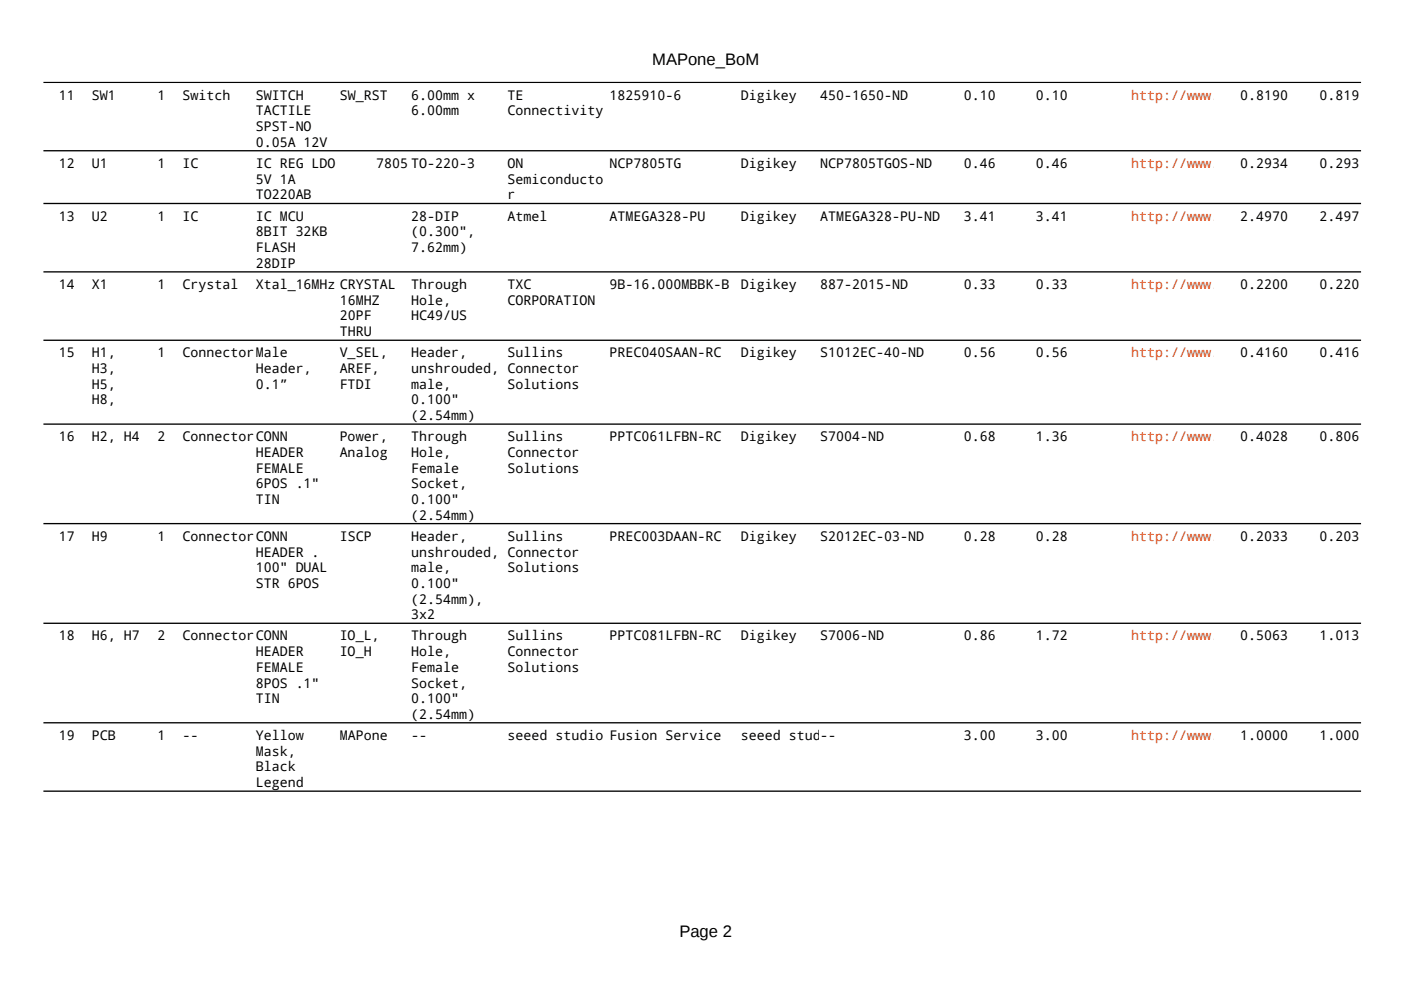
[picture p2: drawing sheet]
<svg xmlns="http://www.w3.org/2000/svg" width="297mm" height="210mm" viewBox="0 0 297 210" stroke-linecap="round" stroke-linejoin="round" font-family="sans-serif">
<defs><g id="words">
<g font-size="3.5">
<text x="138.3" y="13.7">MAPone_BoM</text>
<text x="144" y="198.7">Page 2</text>
</g>
<g font-size="2.8">
<text x="12.5" y="21.1">11</text>
<text x="19.5" y="21.1">SW1</text>
<text x="33.4" y="21.1">1</text>
<text x="38.7" y="21.1">Switch</text>
<text x="54.2" y="21.2">SWITCH</text>
<text x="72" y="21.1">SW_RST</text>
<text x="87.2" y="21.1">6.00mm x</text>
<text x="107.6" y="21.1">TE</text>
<text x="129.3" y="21.1">1825910-6</text>
<text x="157.1" y="21.1">Digikey</text>
<text x="173.9" y="21.1">450-1650-ND</text>
<text x="204.4" y="21.1">0.10</text>
<text x="219.6" y="21.1">0.10</text>
<text x="262.9" y="21.1">0.8190</text>
<text x="279.8" y="21.1">0.819</text>
<text x="54.2" y="24.5">TACTILE</text>
<text x="54.2" y="27.8">SPST-NO</text>
<text x="87.2" y="24.4">6.00mm</text>
<text x="107.6" y="24.4">Connectivity</text>
<text x="12.5" y="35.6">12</text>
<text x="19.5" y="35.6">U1</text>
<text x="33.4" y="35.6">1</text>
<text x="38.7" y="35.6">IC</text>
<text x="54.2" y="31.1">0.05A 12V</text>
<text x="54.2" y="35.7">IC REG LDO</text>
<text x="79.7" y="35.6">7805 TO-220-3</text>
<text x="107.6" y="35.7">ON</text>
<text x="129.3" y="35.6">NCP7805TG</text>
<text x="157.1" y="35.6">Digikey</text>
<text x="173.9" y="35.6">NCP7805TGOS-ND</text>
<text x="204.4" y="35.6">0.46</text>
<text x="219.6" y="35.6">0.46</text>
<text x="262.9" y="35.6">0.2934</text>
<text x="279.8" y="35.6">0.293</text>
<text x="54.2" y="39">5V 1A</text>
<text x="107.6" y="39">Semiconducto</text>
<text x="12.5" y="46.8">13</text>
<text x="19.5" y="46.8">U2</text>
<text x="33.4" y="46.8">1</text>
<text x="38.7" y="46.8">IC</text>
<text x="54.2" y="42.3">TO220AB</text>
<text x="54.2" y="46.8">IC MCU</text>
<text x="87.2" y="46.8">28-DIP</text>
<text x="107.6" y="46.8">Atmel</text>
<text x="107.6" y="42.3">r</text>
<text x="129.3" y="46.8">ATMEGA328-PU</text>
<text x="157.1" y="46.8">Digikey</text>
<text x="173.9" y="46.8">ATMEGA328-PU-ND</text>
<text x="204.4" y="46.8">3.41</text>
<text x="219.6" y="46.8">3.41</text>
<text x="262.9" y="46.8">2.4970</text>
<text x="279.8" y="46.8">2.497</text>
<text x="54.2" y="50.1">8BIT 32KB</text>
<text x="54.2" y="53.4">FLASH</text>
<text x="87.2" y="50.1">(0.300&quot;,</text>
<text x="87.2" y="53.4">7.62mm)</text>
<text x="54.2" y="56.8">28DIP</text>
<text x="12.5" y="61.3">14</text>
<text x="19.5" y="61.3">X1</text>
<text x="33.4" y="61.3">1</text>
<text x="38.7" y="61.3">Crystal</text>
<text x="54.2" y="61.3">Xtal_16MHz CRYSTAL</text>
<text x="72" y="64.6">16MHZ</text>
<text x="87.2" y="61.3">Through</text>
<text x="87.2" y="64.6">Hole,</text>
<text x="107.6" y="61.3">TXC</text>
<text x="107.6" y="64.6">CORPORATION</text>
<text x="129.3" y="61.3">9B-16.000MBBK-B</text>
<text x="157.1" y="61.3">Digikey</text>
<text x="173.9" y="61.3">887-2015-ND</text>
<text x="204.4" y="61.3">0.33</text>
<text x="219.6" y="61.3">0.33</text>
<text x="262.9" y="61.3">0.2200</text>
<text x="279.8" y="61.3">0.220</text>
<text x="72" y="67.9">20PF</text>
<text x="72" y="71.3">THRU</text>
<text x="87.2" y="67.9">HC49/US</text>
<text x="12.5" y="75.8">15</text>
<text x="19.5" y="75.8">H1,</text>
<text x="33.4" y="75.8">1</text>
<text x="38.7" y="75.8">ConnectorMale</text>
<text x="72" y="75.8">V_SEL,</text>
<text x="87.2" y="75.8">Header,</text>
<text x="107.6" y="75.8">Sullins</text>
<text x="129.3" y="75.8">PREC040SAAN-RC</text>
<text x="157.1" y="75.8">Digikey</text>
<text x="173.9" y="75.8">S1012EC-40-ND</text>
<text x="204.4" y="75.8">0.56</text>
<text x="219.6" y="75.8">0.56</text>
<text x="262.9" y="75.8">0.4160</text>
<text x="279.8" y="75.8">0.416</text>
<text x="19.5" y="79.1">H3,</text>
<text x="19.5" y="82.4">H5,</text>
<text x="54.2" y="79.1">Header,</text>
<text x="54.2" y="82.4">0.1”</text>
<text x="72" y="79.1">AREF,</text>
<text x="72" y="82.4">FTDI</text>
<text x="87.2" y="79.1">unshrouded, Connector</text>
<text x="87.2" y="82.4">male,</text>
<text x="107.6" y="82.4">Solutions</text>
<text x="19.5" y="85.8">H8,</text>
<text x="87.2" y="85.8">0.100&quot;</text>
<text x="87.2" y="89.1">(2.54mm)</text>
<text x="12.5" y="93.6">16</text>
<text x="19.5" y="93.6">H2, H4</text>
<text x="33.4" y="93.6">2</text>
<text x="38.7" y="93.6">ConnectorCONN</text>
<text x="72" y="93.6">Power,</text>
<text x="87.2" y="93.6">Through</text>
<text x="107.6" y="93.6">Sullins</text>
<text x="129.3" y="93.6">PPTC061LFBN-RC</text>
<text x="157.1" y="93.6">Digikey</text>
<text x="173.9" y="93.6">S7004-ND</text>
<text x="204.4" y="93.6">0.68</text>
<text x="219.6" y="93.6">1.36</text>
<text x="262.9" y="93.6">0.4028</text>
<text x="279.8" y="93.6">0.806</text>
<text x="54.2" y="96.9">HEADER</text>
<text x="54.2" y="100.2">FEMALE</text>
<text x="72" y="96.9">Analog</text>
<text x="87.2" y="96.9">Hole,</text>
<text x="87.2" y="100.2">Female</text>
<text x="107.6" y="96.9">Connector</text>
<text x="107.6" y="100.2">Solutions</text>
<text x="54.2" y="103.5">6POS .1&quot;</text>
<text x="54.2" y="106.9">TIN</text>
<text x="87.2" y="103.5">Socket,</text>
<text x="87.2" y="106.9">0.100&quot;</text>
<text x="87.2" y="110.2">(2.54mm)</text>
<text x="12.5" y="114.7">17</text>
<text x="19.5" y="114.7">H9</text>
<text x="33.4" y="114.7">1</text>
<text x="38.7" y="114.7">ConnectorCONN</text>
<text x="54.2" y="118">HEADER .</text>
<text x="72" y="114.7">ISCP</text>
<text x="87.2" y="114.7">Header,</text>
<text x="87.2" y="118">unshrouded, Connector</text>
<text x="107.6" y="114.7">Sullins</text>
<text x="129.3" y="114.7">PREC003DAAN-RC</text>
<text x="157.1" y="114.7">Digikey</text>
<text x="173.9" y="114.7">S2012EC-03-ND</text>
<text x="204.4" y="114.7">0.28</text>
<text x="219.6" y="114.7">0.28</text>
<text x="262.9" y="114.7">0.2033</text>
<text x="279.8" y="114.7">0.203</text>
<text x="54.2" y="121.3">100&quot; DUAL</text>
<text x="54.2" y="124.6">STR 6POS</text>
<text x="87.2" y="121.4">male,</text>
<text x="87.2" y="124.7">0.100&quot;</text>
<text x="107.6" y="121.3">Solutions</text>
<text x="87.2" y="128">(2.54mm),</text>
<text x="87.2" y="131.3">3x2</text>
<text x="12.5" y="135.8">18</text>
<text x="19.5" y="135.8">H6, H7</text>
<text x="33.4" y="135.8">2</text>
<text x="38.7" y="135.8">ConnectorCONN</text>
<text x="72" y="135.8">IO_L,</text>
<text x="87.2" y="135.8">Through</text>
<text x="107.6" y="135.8">Sullins</text>
<text x="129.3" y="135.8">PPTC081LFBN-RC</text>
<text x="157.1" y="135.8">Digikey</text>
<text x="173.9" y="135.8">S7006-ND</text>
<text x="204.4" y="135.8">0.86</text>
<text x="219.6" y="135.8">1.72</text>
<text x="262.9" y="135.8">0.5063</text>
<text x="279.8" y="135.8">1.013</text>
<text x="54.2" y="139.1">HEADER</text>
<text x="54.2" y="142.5">FEMALE</text>
<text x="72" y="139.1">IO_H</text>
<text x="87.2" y="139.1">Hole,</text>
<text x="87.2" y="142.5">Female</text>
<text x="107.6" y="139.1">Connector</text>
<text x="107.6" y="142.5">Solutions</text>
<text x="54.2" y="145.8">8POS .1&quot;</text>
<text x="54.2" y="149.1">TIN</text>
<text x="87.2" y="145.8">Socket,</text>
<text x="87.2" y="149.1">0.100&quot;</text>
<text x="87.2" y="152.4">(2.54mm)</text>
<text x="12.5" y="156.9">19</text>
<text x="19.5" y="156.9">PCB</text>
<text x="33.4" y="156.9">1</text>
<text x="38.7" y="156.9">--</text>
<text x="54.2" y="156.9">Yellow</text>
<text x="54.2" y="160.2">Mask,</text>
<text x="72" y="156.9">MAPone</text>
<text x="87.2" y="156.9">--</text>
<text x="107.6" y="156.9">seeed studio Fusion Service</text>
<text x="157.1" y="156.9">seeed stud--</text>
<text x="204.4" y="156.9">3.00</text>
<text x="219.6" y="156.9">3.00</text>
<text x="262.9" y="156.9">1.0000</text>
<text x="279.8" y="156.9">1.000</text>
<text x="54.2" y="163.5">Black</text>
<text x="54.2" y="166.9">Legend</text>
</g>
<g font-size="2.8" fill="#dd4814">
<text x="239.9" y="21.1">http://www.digikey.com/product-deta</text>
<text x="239.9" y="35.6">http://www.digikey.com/product-deta</text>
<text x="239.9" y="46.8">http://www.digikey.com/product-deta</text>
<text x="239.9" y="61.3">http://www.digikey.com/product-deta</text>
<text x="239.9" y="75.8">http://www.digikey.com/product-deta</text>
<text x="239.9" y="93.6">http://www.digikey.com/product-deta</text>
<text x="239.9" y="114.7">http://www.digikey.com/product-deta</text>
<text x="239.9" y="135.8">http://www.digikey.com/product-deta</text>
<text x="239.9" y="156.9">http://www.seeedstudio.com/service/</text>
</g>
</g></defs>
<g fill="#000">
<path d="M9.2 17.4h279.4v.2h-279.4z" fill-rule="evenodd"/>
<path d="M9.2 31.8h279.4v.3h-279.4z" fill-rule="evenodd"/>
<path d="M9.2 43h279.4v.3h-279.4z" fill-rule="evenodd"/>
<path d="M9.2 57.5h279.4v.3h-279.4z" fill-rule="evenodd"/>
<path d="M9.2 72h279.4v.3h-279.4z" fill-rule="evenodd"/>
<path d="M9.2 89.8h279.4v.3h-279.4z" fill-rule="evenodd"/>
<path d="M9.2 110.9h279.4v.3h-279.4z" fill-rule="evenodd"/>
<path d="M9.2 132h279.4v.3h-279.4z" fill-rule="evenodd"/>
<path d="M9.2 153.1h279.4v.3h-279.4z" fill-rule="evenodd"/>
<path d="M9.2 167.6h279.4v.3h-279.4z" fill-rule="evenodd"/>
</g>
<use href="#words"/>
</svg>
